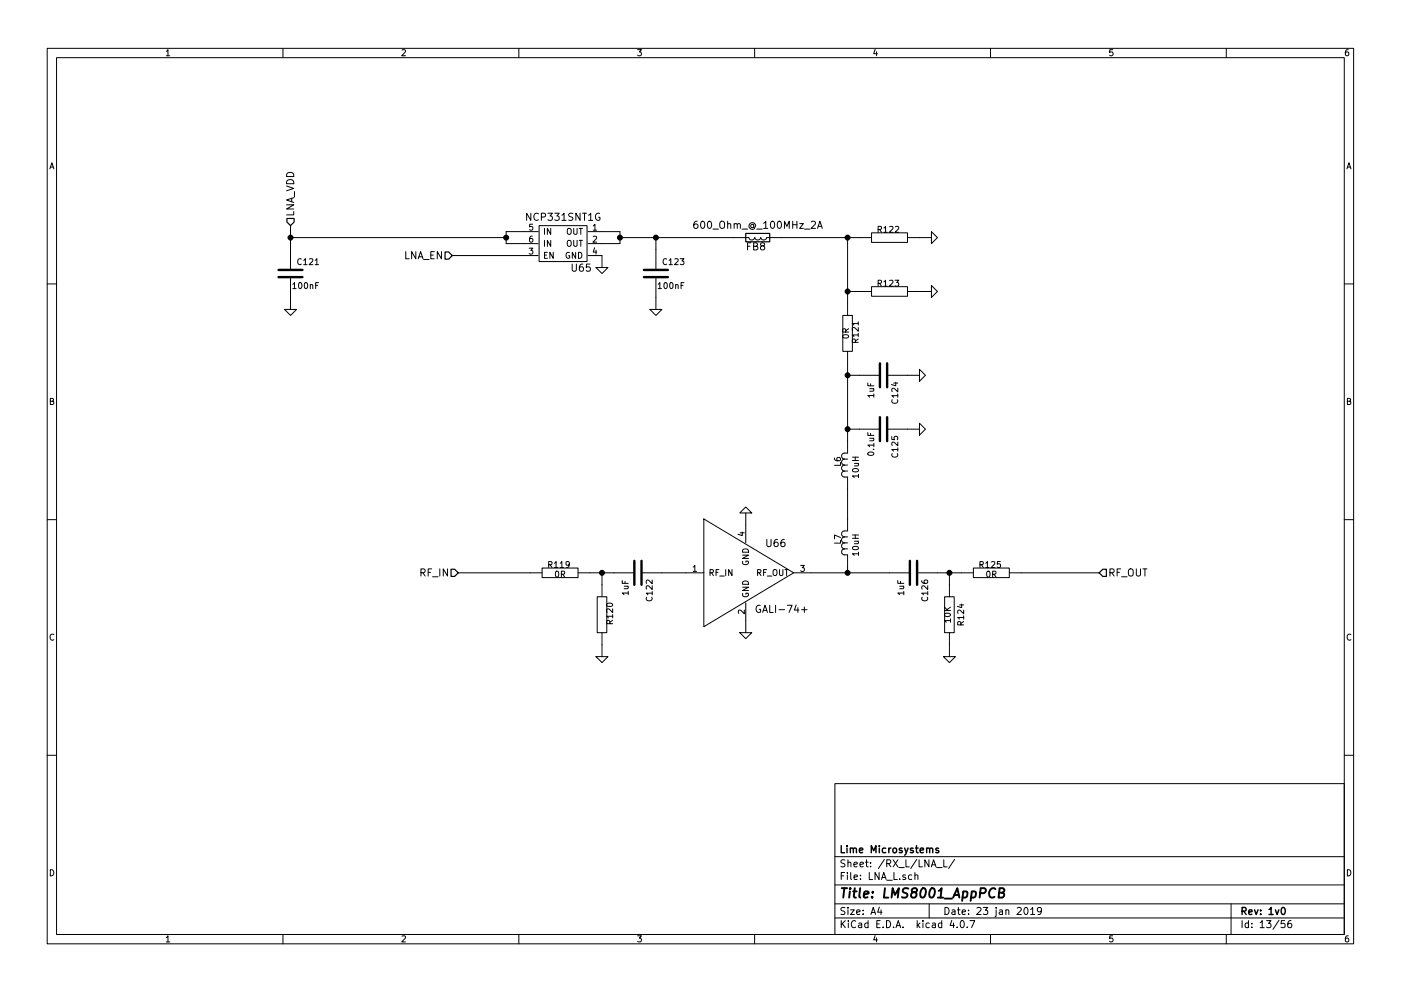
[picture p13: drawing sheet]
<svg xmlns="http://www.w3.org/2000/svg" width="297mm" height="210mm" viewBox="0 0 297 210" stroke-linecap="round" stroke-linejoin="round" font-family="sans-serif">
<g fill="none" stroke="#000" stroke-width=".21">
<path d="M10 10.3h277v189.9h-277zM12 12.2h273v186.1h-273zM35.3 10.9l.3-.4v1.3M35.3 11.8h.7M60 10.3v1.9M85.2 10.6l.5-.1 .3 .4-.8 .9h.8M110 10.3v1.9M135.2 10.5h.8l-.4 .5 .3 .1 .1 .2-.1 .4-.2 .1-.5-.1M160 10.3v1.9M185.5 10.5l-.3 .9h.8M185.9 11v.8M210 10.3v1.9"/>
<path d="M235.9 10.5h-.6v.6h.6l.1 .5-.3 .2-.4-.1M260 10.3v1.9M285.9 10.5l-.4 .1-.2 .2-.1 .8 .3 .2 .4-.1 .1-.4-.1-.2-.4-.1-.3 .3M10.6 35.8l.4-1.3 .4 1.3M10.7 35.5h.6M60.8 39.5l1.5 .5-1.5 .5M60.8 36.9a.81 .81 0 0 1 1-.3 .81 .81 0 0 1 .5 .9h-1.5zM61 38.2a.79 .79 0 0 1 .9 0 .79 .79 0 0 1 .4 .8h-1.5v-.4zM285.6 35.8l.4-1.3 .4 1.3M285.7 35.5h.6M60.8 43.5h1.5l-1.5 .8h1.5M61.6 50.4h45.7"/>
<path d="M61.6 47.9v9.4M61.6 58.8v6.9M61.8 42.1v.7M62.3 44.9v.7h-1.5M62.3 41.9l-1.5 .5 1.5 .5M62.4 40.6v1.2M63.9 55a.56 .56 0 0 0-.8 .5 .56 .56 0 0 0 .8 .5M64.4 55.2l.3-.3v1.3M64.4 56.2h.7M65.6 55l.5-.1 .2 .3-.8 1h.8M66.8 55.2l.4-.3v1.3M66.8 56.2h.7"/>
<path d="M67.5 60h-.6v1.2M86 53.4v1.5h.8M88.2 53.4v1.5l-.9-1.5v1.5M88.7 54.9l.5-1.5 .5 1.5M88.8 54.5h.7M89.8 55.1h1.2M91.3 54.1h.5M92.1 53.4h-.8v1.5h.8M93.6 53.4v1.5l-.9-1.5v1.5M95.9 54.2h18.2M112.2 52.6h.8l-.5 .5 .4 .1v.6l-.1 .1-.6-.1M112.5 45.2v1.6l-.8-1.6v1.6"/>
<path d="M112.9 50.1l-.4 .1-.2 .2v.7l.2 .3 .4-.1v-.7h-.4l-.2 .2M112.9 47.6h-.6v.6h.6v.5l-.1 .1-.5-.1M114.1 49.1h-6.8v2.6h6.8M114.1 45.4a.72 .72 0 0 0-1 .5 .72 .72 0 0 0 .7 .9l.3-.2M114.3 47.9h10.2v7.6h-10.2zM114.8 46h.7l.2-.3-.1-.3-.2-.2h-.6v1.6M115.4 54.1h.5M115.4 48.5v1.2M115.4 51v1.3M116.1 53.5h-.7v1.3h.7M116.2 45.2h.9l-.5 .6 .5 .3-.1 .5-.2 .2-.6-.2M116.8 48.5v1.2l-.7-1.2v1.2"/>
<path d="M116.8 51v1.3l-.7-1.3v1.3M117.3 53.5v1.3l-.7-1.3v1.3M117.6 45.2h1l-.5 .6 .5 .3-.1 .5-.2 .2-.7-.2M119.1 45.7l.5-.5v1.6M119.1 46.8h.9M120.3 51.2l.2-.2h.4l.2 .8a.42 .42 0 0 1-.2 .4 .42 .42 0 0 1-.5 0l-.1-.4zM120.4 48.5h.5l.2 .8a.42 .42 0 0 1-.2 .4 .42 .42 0 0 1-.5 0l-.1-.4zM120.7 53.6a.59 .59 0 0 0-.7 .6 .59 .59 0 0 0 .7 .5l.1-.5h-.3M121.3 56v1.3l.3 .3h.3l.3-.3v-1.3M121.5 45.3l-.6-.1-.3 .3 .1 .4 .7 .3v.4l-.2 .2-.6-.1M121.6 48.5v1l.3 .2h.2l.3-.2v-1M121.6 51v1l.3 .3h.2l.3-.3v-1"/>
<path d="M122 53.5v1.3l-.7-1.3v1.3M122.7 53.5a.64 .64 0 0 1 .7 .7 .64 .64 0 0 1-.7 .6zM122.8 48.5h.7M122.8 51h.7M123 45.2v1.6l-.9-1.6v1.6M123.1 48.5v1.2M123.1 51v1.3M123.5 45.2h.9M123.6 56l-.5 .1a.99 .99 0 0 0 0 1.5l.5-.2 .1-.5-.3-.3h-.3l-.3 .3M123.9 45.2v1.6M124.6 54.2h3v2.6M124.6 49.1h6.8v2.6h-6.8"/>
<path d="M124.8 45.7l.4-.5v1.6M124.8 46.8h.9M125.1 56h-.7l-.1 .8 .2-.2 .5 .1 .2 .6-.3 .3-.6-.2M125.8 47.9l.3-.3v1.2M125.8 50.2l.5-.1 .2 .4-.8 .9h.8M125.8 48.8h.7M126.1 52.6l-.3 .9h.7M126.4 56.8h2.5l-1.3 1.2zM126.4 53.1v.8M127.1 45.3a.71 .71 0 0 0-.9 .7 .71 .71 0 0 0 .9 .7l.1-.6h-.3M131.4 50.4h26.7M139.1 50.4v6.9"/>
<path d="M139.1 58.8v6.9M141.4 55a.56 .56 0 0 0-.8 .5 .56 .56 0 0 0 .8 .5M141.9 55.2l.3-.3v1.3M141.9 56.2h.7M143.1 55l.5-.1 .2 .3-.8 1h.8M144.2 54.9h.8l-.4 .5 .4 .1v.5l-.2 .2-.6-.2M145 60h-.6v1.2M147.8 46.9l-.4 .1a.99 .99 0 0 0 0 1.5l.5-.2 .1-.5-.3-.3h-.3l-.3 .3M148.8 47l.1-.1a.81 .81 0 0 1 .5 .8 .81 .81 0 0 1-.5 .8 .98 .98 0 0 1-.1-1.5zM150.1 47.1l.3-.2a.81 .81 0 0 1 .5 .8 .81 .81 0 0 1-.5 .8l-.3-.2-.1-.4zM151.2 48.6h1.1M152.7 47.2a.5 .5 0 0 1 .6-.3 .5 .5 0 0 1 .3 .5v.9l-.3 .2a.53 .53 0 0 1-.7-.6z"/>
<path d="M154.3 47.6l.1-.1a.36 .36 0 0 1 .5 .2v.8M154.3 46.9v1.6M155.7 47.6v-.1a.36 .36 0 0 1 .6 .2v.8M155.7 47.4v1.1M156.3 47.7a.35 .35 0 0 1 .3-.3 .35 .35 0 0 1 .4 .3v.8M157.3 48.6h1.2M158.2 50.4h.5a.65 .65 0 0 0 .7 .5 .65 .65 0 0 0 .6-.5 .65 .65 0 0 0 .7 .5 .65 .65 0 0 0 .6-.5 .65 .65 0 0 0 .6 .5 .65 .65 0 0 0 .7-.5h.5M158.5 52.2h.5M159.2 51.5h-.7v1.5M159.8 52.2h.7l.1-.3-.1-.2-.7-.2v1.5h.6l.2-.1 .1-.4-.4-.3M159.8 47.7a.36 .36 0 0 0-.5 0 .36 .36 0 0 0 0 .5 .36 .36 0 0 0 .5 0M159.8 47.6l.1 .7a.58 .58 0 0 0 .2-.9 .58 .58 0 0 0-.9-.1 .72 .72 0 0 0-.3 1.1 .72 .72 0 0 0 1.1 .1"/>
<path d="M160.5 48.6h1.1M161.5 52.2l-.3-.3 .1-.2 .2-.2 .5 .1 .1 .2v.2l-.7 .2-.2 .2v.4l.3 .2h.3l.3-.2v-.4l-.3-.2M161.9 47.4l.5-.5v1.6M161.9 48.5h.9M163.2 50.4h21.6M163.5 47.1l.2-.2a.81 .81 0 0 1 .6 .8 .81 .81 0 0 1-.6 .8l-.2-.2-.2-.4zM165 47l.2-.1a.81 .81 0 0 1 .5 .8 .81 .81 0 0 1-.5 .8 .98 .98 0 0 1-.2-1.5zM166.3 48.5v-1.6l.5 1.1 .5-1.1v1.6M168.1 46.9v1.6M168.1 47.7h.9M169 46.9v1.6M169.5 47.4h.8l-.8 1.1h.8"/>
<path d="M170.6 48.6h1.1M172 47.1l.6-.2 .3 .5-.9 1.1h.9M173.3 48.5l.5-1.6 .5 1.6M173.5 48h.7M179.7 50.4v16.5M184.8 49.4h7.6v2h-7.6zM186.2 48.7l.6-.1v-.5l-.6-.1v1.3M186.5 48.7l.4 .6M187.4 59.8l.4-.3v1.2M187.4 48.4l.4-.4v1.3M187.4 49.3h.7M188.6 59.6l.5-.1 .2 .3-.8 .9h.8"/>
<path d="M188.6 48.1l.5-.1 .2 .4-.8 .9h.8M189.8 59.5h.8l-.5 .4 .4 .1v.6l-.2 .1-.5-.1M189.8 48.1l.5-.1 .3 .4-.8 .9h.8M192.4 50.4h5.1M197.5 49.1l1.3 1.3-1.3 1.3zM10 60.2h2M60.3 65.7h2.6l-1.3 1.2zM62.1 60.3l.3-.3v1.2M62.1 61.2h.7M63.4 60.1l.2-.1a.67 .67 0 0 1 .4 .6 .67 .67 0 0 1-.4 .6l-.3-.4zM64.6 60.1l.2-.1a.67 .67 0 0 1 .4 .6 .67 .67 0 0 1-.4 .6l-.3-.4zM65.8 60.5l.2-.1h.3v.8"/>
<path d="M65.8 60.4v.8M66.9 60.5h.5M137.8 65.7h2.5l-1.2 1.2zM139.5 60.3l.4-.3v1.2M139.5 61.2h.8M140.9 60.1l.1-.1a.67 .67 0 0 1 .5 .6 .67 .67 0 0 1-.5 .6l-.2-.4zM142.1 60.1l.2-.1a.67 .67 0 0 1 .4 .6 .67 .67 0 0 1-.4 .6l-.3-.4zM143.3 60.5l.1-.1h.3l.1 .8M143.3 60.4v.8M144.4 60.5h.4M178.7 66.9h2v7.6h-2zM178.7 71.2a.76 .76 0 0 1 1.2 .2 .74 .74 0 0 1-1.2-.1z"/>
<path d="M179.3 70.5l-.1-.7h-.4l-.1 .7h1.2M179.7 74.5v21.6h-.7a.64 .64 0 0 0-.6 .7 .64 .64 0 0 0 .7 .6M179.7 61.8h5.1M179.7 79.6h6.9M179.9 69.7l-.6 .4M181.4 72.6l-.1-.6h-.5l-.1 .6h1.3M182 71.1h-1.3l.4 .3M182 69.5v.8l-.9-.8-.4 .2 .1 .5M182 68.6h-1.3l.4 .4M182 71.9l-.6 .4M182 68.3v.7M182 70.7v.7"/>
<path d="M184.8 60.8h7.6v2.1h-7.6zM186.2 60.1l.6-.1v-.4l-.6-.1v1.2M186.5 60.1l.4 .6M187.4 60.7h.7M188.1 79.6h6.8M192.4 61.8h5.1M194.9 78.4l1.3 1.2-1.3 1.3zM197.5 60.6l1.3 1.2-1.3 1.3zM285 60.2h2M10.7 85.1h.5l.1-.5-.6-.1v1.3h.5l.2-.4-.3-.3M176.9 97.2l.1 .3 .2 .2 .8 .1 .2-.3-.1-.4-.6 .1-.1 .3 .2 .3M178.2 98.1v.6h-1.3"/>
<path d="M179.1 99.9h-.1a.64 .64 0 0 0-.6 .7 .64 .64 0 0 0 .7 .6h.6v11.4h-.7a.64 .64 0 0 0-.6 .7 .64 .64 0 0 0 .7 .6M179.1 98.7h-.1a.64 .64 0 0 0-.6 .6 .64 .64 0 0 0 .7 .6M179.1 97.4h-.1a.64 .64 0 0 0-.6 .7 .64 .64 0 0 0 .7 .6M179.1 99.9h.6M179.1 98.7h.6M179.1 97.4h.6M179.7 91.1h6.9M180.7 97.7h1.3M180.7 97h1.3M180.8 99.6a.76 .76 0 0 1 1.2 .2 .74 .74 0 0 1-1.3-.1zM181.2 98.3h.8M181.3 97v.7"/>
<path d="M181.9 98.3l.1 .2-.1 .3-.7 .1M184 91.8v.6h1.3M184 81.2v.7h1.3M184 96.1a.76 .76 0 0 1 1.3 .2 .74 .74 0 0 1-1.3-.1zM184.4 93h.9M184.4 82.5h.9M184.6 81.4v.5M184.6 91.9v.5M185.1 95.3h.2M185.1 93l.2 .2-.1 .3h-.8M185.1 82.5l.2 .1-.1 .4h-.8M185.3 94.4h-1.3l.4 .4"/>
<path d="M185.3 83.9h-1.3l.4 .4M185.3 83.6v.7M185.3 94.1v.7M188.1 91.1h6.8M189.1 92.6v.6l.6 .1v-.7h.5l.1 .2-.1 .5M189.2 96.2a.56 .56 0 0 0 .5 .8 .56 .56 0 0 0 .5-.8M189.2 84.8a.56 .56 0 0 0 .5 .8 .56 .56 0 0 0 .5-.8M189.5 81.3h.8M189.9 81.1v.8l-.9-.3M190.3 95.4h-1.2l.3 .3M190.3 93.8v.8l-.9-.8-.3 .2 .1 .5M190.3 83.9h-1.2l.3 .4"/>
<path d="M190.3 82.4v.8l-.9-.8-.3 .2 .1 .5M190.3 83.6v.7M190.3 95v.7M194.9 89.8l1.3 1.3-1.3 1.2zM285.7 85.1h.5l.1-.5-.6-.1v1.3h.5l.2-.4-.3-.3M10 110.3h2M116.3 119.8l.6-.1 .1-.5-.7-.1v1.3M116.6 119.8l.4 .6M117.6 119.5l.3-.4v1.3M118.8 119.5l.3-.4v1.3M120.7 119.7l-.2 .2h-.4l-.1-.7 .5-.1 .2 .3-.1 .7-.3 .3h-.2M149.2 110.1l19.1 11.4-19.1 11.5z"/>
<path d="M156.8 108.8l1.3-1.2 1.3 1.2zM156.9 113h.9M157.4 112.9v.7l-.9-.2M157.4 117.8h1.3l-1.3 .7h1.3M157.5 119.1a.59 .59 0 0 0 .6 .7 .59 .59 0 0 0 .5-.7l-.5-.1v.3M157.5 116.7a.69 .69 0 0 1 .8-.2 .69 .69 0 0 1 .4 .7h-1.3zM158.1 108.8v6.4M162.6 114.4v1.3l.3 .3h.3l.3-.3v-1.3M164.8 114.4l-.4 .1a.99 .99 0 0 0 0 1.5l.5-.2 .1-.5-.3-.3h-.3l-.3 .3M166.3 114.4l-.4 .1a.99 .99 0 0 0 0 1.5l.5-.2v-.5l-.3-.3h-.2l-.3 .3M169.7 120h.8l-.4 .4 .4 .1v.6l-.2 .1-.6-.1M178.2 114.6v.6h-1.3"/>
<path d="M178.2 114l-1.3-.5v.8M179.1 116.5h-.1a.64 .64 0 0 0-.6 .6 .64 .64 0 0 0 .7 .6h.6v3.8M179.1 115.2h-.1a.64 .64 0 0 0-.6 .6 .64 .64 0 0 0 .7 .7M179.1 113.9h-.1a.64 .64 0 0 0-.6 .7 .64 .64 0 0 0 .7 .6M179.1 116.5h.6M179.1 115.2h.6M179.1 113.9h.6M180.7 114.2h1.3M180.7 113.5h1.3M180.8 116.1a.76 .76 0 0 1 1.2 .3 .74 .74 0 0 1-1.3-.2zM181.2 114.8h.8M181.3 113.5v.7"/>
<path d="M181.9 114.8l.1 .2-.1 .3-.7 .1M182 117.5h-1.3l.4 .4M182 101h-1.3l.4 .3M182 100.6v.7M182 117.1v.8M207.8 119.8l.6-.1v-.5l-.6-.1v1.3M208.1 119.8l.4 .6M209 119.5l.3-.4v1.3M210.2 119.2l.5-.1 .2 .4-.8 .9h.8M212.1 119.1h-.6l-.1 .6h.7v.6l-.2 .1-.5-.1M285 110.3h2M11.4 134.6a.58 .58 0 0 0-.8 .6 .58 .58 0 0 0 .8 .5"/>
<path d="M89.3 121.5l.7-.1 .1-.2v-.4l-.3-.1h-.5v1.5M89.6 121.5l.5 .7M90.8 121.4h.5M91.5 120.7h-.7v1.5M91.7 122.4h1.2M93.2 120.7v1.5M94.9 120.7v1.5l-.9-1.5v1.5M97.2 121.5h17.7M114.9 120.5h7.7v2h-7.7zM117.6 120.4h.7M117.9 121.3l.1-.1a.67 .67 0 0 1 .5 .6 .67 .67 0 0 1-.5 .6l-.2-.4zM118.8 120.4h.7"/>
<path d="M119 121.8h.6l.1-.5-.7-.1v1.2M119.3 121.8l.4 .6M122.6 121.5h11.9M126.4 139.3h2.5l-1.3 1.3zM126.6 126.6h2.1v7.6h-2.1zM127.6 121.5v5.1M127.6 134.2v5.1M128.7 128.1a.76 .76 0 0 1 1.2 .3 .74 .74 0 0 1-1.3-.1zM129.3 132.3l-.1-.6h-.5l-.1 .6h1.3M129.9 130.8h-1.3l.4 .3M129.9 129.2v.8l-.9-.8-.4 .2 .1 .5M129.9 131.6l-.6 .4"/>
<path d="M129.9 130.4v.7M131.9 123.2v.6h1.3M132.3 124.4h.9M132.5 123.3v.5M133.1 124.4l.1 .2-.1 .3h-.8M133.2 125.8h-1.3l.4 .4M133.2 125.5v.7M136 121.5h13.2M137.1 126.7a.56 .56 0 0 0 .5 .8 .56 .56 0 0 0 .6-.8M138.3 125.9h-1.3l.4 .3M138.3 124.3v.8l-.9-.8-.4 .2 .1 .5M138.3 123.1v.7l-.9-.7-.4 .2 .1 .5"/>
<path d="M138.3 125.5v.7M147 120.3l.3-.3v1.2M147 121.2h.7M150.5 121.5l.7-.1v-.5l-.7-.1v1.3M150.9 121.5l.4 .6M151.8 121.4h.4M152.4 120.8h-.6v1.3M152.6 122.2h1M153.9 120.8v1.3M155.2 120.8v1.3l-.7-1.3v1.3M156.8 134.2h2.6l-1.3 1.3zM157.4 124.6h1.3l-1.3 .7h1.3"/>
<path d="M157.5 125.9a.59 .59 0 0 0 .6 .7 .59 .59 0 0 0 .5-.7h-.5v.2M157.5 123.5a.69 .69 0 0 1 .8-.2 .69 .69 0 0 1 .4 .7h-1.3zM157.8 129.4v.8l-.9-.8-.4 .3 .1 .4M158.1 127.9v6.3M160.6 121.5l.6-.1 .1-.5-.7-.1v1.3M160.9 121.5l.4 .6M161.2 128.5a.71 .71 0 0 0-.9 .7 .71 .71 0 0 0 .9 .7l.1-.6h-.3M161.7 129.9l.5-1.5 .5 1.5M161.8 129.5h.8M161.9 121.4h.4M162.5 120.8h-.6v1.3M162.7 122.2h1"/>
<path d="M163.2 128.4v1.5h.7M164 121l.2-.2 .4 .1 .1 .8a.42 .42 0 0 1-.2 .4 .42 .42 0 0 1-.4-.1l-.2-.3zM164.4 128.4v1.5M165.2 129.4h1.1M165.3 120.8v1.1l.2 .2h.3l.2-.2v-1.1M166.4 120.8h.7M166.8 120.8v1.3M166.9 128.4h1l-.6 1.5M168.3 121.5h24.6M168.8 128.3l-.4 1.1h1M169.2 128.9v1M170 129.4h1.1"/>
<path d="M170.5 128.8v1.1M190.3 123.2v.6h1.3M190.8 124.4h.8M190.9 123.3v.5M191.5 124.4l.1 .2-.1 .3h-.7M191.6 125.8h-1.3l.4 .4M191.6 125.5v.7M194.4 121.5h12M195.4 123.2l.1 .3 .2 .2 .7 .1 .3-.3-.1-.4-.6 .1-.1 .3 .2 .3M195.5 126.7a.56 .56 0 0 0 .5 .8 .56 .56 0 0 0 .6-.8M196.7 125.9h-1.3l.4 .3M196.7 124.3v.8l-.9-.8-.4 .2 .1 .5"/>
<path d="M196.7 125.5v.7M200 139.3h2.6l-1.3 1.3zM200.3 129.5h1.2M200.3 128.8l.7 .7M200.3 126.6h2v7.6h-2zM200.3 130.3a.76 .76 0 0 1 1.2 .2 .74 .74 0 0 1-1.2-.1zM201.3 121.5v5.1M201.3 134.2v5.1M201.5 131.7h-1.2l.3 .3M201.5 131.3v.7M201.5 128.8l-.7 .6M203.5 128.3h.8"/>
<path d="M203.7 132.6l-.1-.6-.5-.1-.1 .7h1.3M203.9 128.2v.7l-.9-.3M204.3 131h-1.3l.4 .4M204.3 129.4v.8l-.9-.8-.4 .3 .1 .4M204.3 131.9l-.6 .4M204.3 130.7v.7M206.4 120.5h7.6v2h-7.6zM209 120.4h.7M209.3 121.3l.2-.1a.67 .67 0 0 1 .4 .6 .67 .67 0 0 1-.4 .6l-.3-.4zM210.5 121.8h.6v-.5l-.6-.1v1.2M210.8 121.8l.4 .6M214 121.5h19"/>
<path d="M235.3 121.5l.8-.1 .1-.2-.1-.4-.2-.1h-.6v1.5M235.7 121.5l.5 .7M236.9 121.4h.5M237.6 120.7h-.7v1.5M237.8 122.4h1.2M239.3 120.9a.5 .5 0 0 1 .6-.2 .5 .5 0 0 1 .4 .5l-.1 .8-.3 .2a.53 .53 0 0 1-.7-.5zM240.9 120.7v1.2l.3 .3h.3l.3-.3v-1.2M242.3 120.7h.9M242.7 120.7v1.5M286.4 134.6a.58 .58 0 0 0-.8 .6 .58 .58 0 0 0 .8 .5M10 160.2h2M177 166.3h108v32h-108z"/>
<path d="M285 160.2h2M10.7 184.5a.65 .65 0 0 1 .7 .7 .65 .65 0 0 1-.7 .6zM35.3 198.9l.3-.4v1.3M35.3 199.8h.7M60 198.3v1.9M85.2 198.6l.5-.1 .3 .4-.8 .9h.8M110 198.3v1.9M135.2 198.5h.8l-.4 .5 .3 .1 .1 .2-.1 .4-.2 .1-.5-.1M160 198.3v1.9M177 194.8h108M177 191.8h108M177 187.8h108"/>
<path d="M177 181.8h108M178.4 195.3v1.5M178.4 185.8h.5M178.6 196l.6 .8M179.1 185.1h-.7v1.5M179.1 192.6l-.5-.1-.3 .3 .1 .3 .7 .4v.4l-.2 .1-.6-.1M179.1 182.5l-.5-.1-.3 .3 .1 .3 .7 .4v.4l-.2 .1-.6-.1M179.2 195.3l-.8 .9M179.7 185.1v.2M179.7 185.6v1M179.8 192.5v.2M179.8 183.1l.2-.2 .4 .1v.9"/>
<path d="M179.8 182.4v1.5M179.8 193v1M179.9 195.3v.2M179.9 195.8v1M180.3 193h.8l-.8 1h.8M180.4 185.1v1.3l.2 .2M181.1 183.4l.7-.1-.1-.3-.4-.1-.2 .2v.7h.6M181.1 186.1l.7-.1-.1-.3-.4-.1-.2 .2 .1 .7h.5M181.4 195.5a.71 .71 0 0 0-1 .5 .71 .71 0 0 0 .8 .8l.2-.1M181.6 193.5l.7-.1v-.3l-.4-.1-.3 .2 .1 .7h.6M182.1 195.9h.6v.9M182.3 183.4l.8-.1-.1-.3-.4-.1-.3 .2 .1 .7h.6"/>
<path d="M182.4 186.5v.1M182.4 185.7v.1M182.7 196.2l-.7 .3 .2 .3 .5-.1M183 193.9v.1M183 193.1v.1M183.5 182.9h.6M183.7 182.4v1.3l.4 .2M184 195.9l-.4-.1-.3 .3 .1 .6 .2 .1 .4-.1M184 195.3v1.5M184.3 185.1v1.5h.7M184.6 183.8v.1M184.6 183v.1"/>
<path d="M184.7 194l.4-1.5 .5 1.5M184.8 193.6h.7M185.5 198.5l-.3 .9h.8M185.9 199v.8M185.9 196h.5M186.4 185.1v1.5l-.9-1.5v1.5M186.4 192.5l-.3 1h.9M186.6 195.3h-.7v1.5h.7M186.8 193v1M186.9 186.6l.5-1.5 .5 1.5M187 186.2h.7M187.2 196.7v.1"/>
<path d="M187.5 182.3l-1.3 2M188 195.3a.76 .76 0 0 1 .8 .8 .76 .76 0 0 1-.8 .7zM188 183.2l.7-.1 .2-.2-.1-.3-.2-.2h-.6v1.5M188 186.8h1.2M188.4 183.2l.5 .7M189.4 182.4l1 1.5M189.5 196.7v.1M189.5 185.1v1.5h.7M190 196.8l.4-1.5 .6 1.5M190.1 196.4h.7M190.4 182.4l-1 1.5M190.6 184.1h1.1"/>
<path d="M190.8 186.5v.1M191.5 196.7v.1M192 185.7l-.4-.1-.2 .2 .1 .2 .5 .2v.3h-.6M192.1 182.4v1.5h.7M193.3 185.7l-.4-.1-.3 .3 .1 .6 .2 .1 .4-.1M194 185.7l.2-.1 .4 .1v.9M194 185.1v1.5M194.4 182.3l-1.3 2M194.5 195.3v1.5M194.6 196.3l.4 .5M194.9 182.4v1.5h.7M195 195.8l-.5 .6"/>
<path d="M195.7 195.3v.2M195.7 195.8v1M197 182.4v1.5l-.9-1.5v1.5M197 191.8v3M197 195.9l-.4-.1-.3 .3 .1 .6 .2 .1 .4-.1M197.5 183.9l.4-1.5 .6 1.5M197.6 183.5h.7M197.7 195.9h.6v.9M198.3 196.2l-.7 .3 .2 .3 .5-.1M198.6 184.1h1.1M199.7 195.9l-.5-.1-.2 .3v.6l.2 .1 .5-.1M199.7 195.3v1.5"/>
<path d="M200.1 182.4v1.5h.7M200.4 192.5a.76 .76 0 0 1 .8 .8 .76 .76 0 0 1-.8 .7zM201.8 195.2l-.4 1.1h1M201.9 193.1h.5l.1 .9M202.2 195.8v1M202.4 182.3l-1.3 2M202.5 193.4l-.7 .3 .2 .3 .5-.1M202.9 196.7v.1M203 193h.6M203.2 192.5v1.3l.4 .2M203.8 195.4l.1-.1a.8 .8 0 0 1 .6 .8 .8 .8 0 0 1-.6 .7 .97 .97 0 0 1-.1-1.4zM204 193.5l.7-.1-.1-.3-.4-.1-.2 .2 .1 .7h.5"/>
<path d="M205.1 196.7v.1M205.4 193.9v.1M205.4 193.1v.1M205.6 195.3h1.1l-.7 1.5M207.1 192.7l.6-.2 .3 .5-.9 1h.9M208.5 192.5h.9l-.5 .6 .4 .1v.7l-.2 .1-.6-.1M210 198.3v1.9M211.2 193v1.3l-.3 .2M211.2 192.5v.2M211.9 193.1h.6v.9M212.5 193.4l-.7 .3 .3 .3 .4-.1M213.3 193.2l.2-.2 .3 .1 .1 .9"/>
<path d="M213.3 193v1M215.7 192.7l.6-.2 .2 .5-.9 1h.9M217.2 192.7l.2-.2a.8 .8 0 0 1 .6 .8 .8 .8 0 0 1-.6 .7l-.3-.5zM218.5 193l.4-.5v1.5M218.5 194h.9M220.8 193.2l-.3 .3h-.3l-.3-.3v-.4l.3-.3h.3l.3 .3a1.01 1.01 0 0 1-.4 1.2h-.3M235.9 198.5h-.6v.7l.6-.1 .1 .5-.3 .2-.4-.1M260 198.3v1.9M261 191.8v6.5M263.3 195.3v1.5M264.7 195.9l-.4-.1-.3 .3 .1 .6 .2 .1 .4-.1M264.7 195.3v1.5"/>
<path d="M265.4 196.7v.1M265.4 195.9v.1M267.2 195.8l.4-.5v1.5M267.2 196.8h.8M268.5 195.3h1l-.5 .6 .4 .1v.7l-.2 .1-.7-.1M271.2 195.2l-1.3 2M272.4 195.3h-.7l-.1 .7h.7l.2 .2-.1 .5-.2 .1-.6-.1M273.7 195.3l-.4 .1a1.11 1.11 0 0 0-.1 1.3l.4 .1 .2-.1 .1-.5-.3-.3-.4 .1-.2 .2M285.7 184.5a.65 .65 0 0 1 .7 .7 .65 .65 0 0 1-.7 .6zM285.9 198.5l-.4 .1-.2 .3-.1 .7 .3 .2 .4-.1 .1-.4-.1-.2-.4-.1-.3 .3"/>
</g>
<g fill="none" stroke="#000" stroke-width=".3">
<path d="M178.4 179.4v1.5h.7M179.6 179.4v.2M179.6 179.9v1M180.3 179.9v1M186.4 179.4v.2M186.4 179.9v1M188.4 179.9v1M188.9 179.9l-.5 .3M191.8 179.9l.4 1M192.5 179.9l-.5 1.4-.2 .1M194.1 179.9h.6M194.3 179.4v1.3l.4 .2"/>
<path d="M196.5 179.9v1M180.3 180.1l.2-.2 .4 .1v.9M180.9 180.1l.3-.2 .3 .1 .1 .9M182.2 180.4l.7-.1v-.3l-.5-.1-.2 .2 .1 .7h.6M184.7 180.9v-1.5l.5 1.1 .5-1.1v1.5M187.8 180l-.4-.1-.3 .3v.6l.3 .1 .4-.1M189.4 180.1l.2-.2 .4 .2 .1 .5-.1 .2-.4 .1-.2-.1zM191.2 180l-.3-.1-.2 .2v.3l.5 .1v.3h-.5M193.6 180l-.4-.1-.2 .2 .1 .3 .5 .1v.3h-.6M195.1 180.4l.7-.1v-.3l-.5-.1-.2 .2 .1 .7h.6M196.5 180.1l.2-.2 .4 .1v.9M197.1 180.1l.2-.2 .4 .1 .1 .9"/>
<path d="M199 180l-.4-.1-.2 .2 .1 .3 .5 .1v.3h-.6M263.3 193.3l.8-.1 .1-.2-.1-.3-.2-.2h-.6v1.5M263.7 193.3l.5 .7M264.8 193.5l.7-.1-.1-.3-.4-.1-.2 .2v.7h.6M266 193l.3 1 .4-1M267.3 193.9v.1M267.3 193.1v.1M269.1 193l.4-.5v1.5M269.1 194h.8M270.4 193l.4 1 .3-1M271.8 192.7l.2-.2a.8 .8 0 0 1 .5 .8 .8 .8 0 0 1-.5 .7l-.4-.5z"/>
</g>
<g fill="none" stroke="#000" stroke-width=".41">
<path d="M178.5 188.4h1.1M179 188.4l-.2 2M180.2 189.1l-.2 1.3M180.3 188.4l-.1 .2 .2-.1-.1-.1-.1 .2M180.9 189.1h.7M181.2 188.4l-.2 1.8 .1 .1 .4 .1M182.4 188.4l-.2 1.8 .2 .2M183.2 189.8l.9-.2v-.4l-.6-.1-.3 .3v.9h.7M184.9 190.3v.1M185.1 189.2l-.1 .2-.1-.1 .2-.1-.1 .2M187.6 188.4l-.2 2h.9M189 190.4l.3-2 .4 1.5 .9-1.5-.3 2"/>
<path d="M192.6 188.5l-.8-.1-.3 .2v.6l.8 .4 .1 .5-.4 .3-.8-.1M193.6 189.3l-.2-.2-.1-.3a.66 .66 0 0 1 1-.3l.2 .3-.2 .3-.7 .2-.4 .4v.6l.7 .1a.68 .68 0 0 0 .3-1l-.2-.1M195.4 188.6l.1-.1a.45 .45 0 0 1 .8 .3l-.1 .9-.2 .6-.3 .1-.5-.1a1.65 1.65 0 0 1 .2-1.7zM197.4 188.5a.45 .45 0 0 1 .8 .3l-.2 1.3-.2 .2-.4 .1a1.27 1.27 0 0 1 0-1.9zM198.8 190.4h1.2M199 189l.6-.6-.2 2M200.3 190.6h1.5M202.1 190.4l.9-2 .4 2M202.3 189.9h1M204.2 189.2l.6-.1 .3 .2-.1 1a.67 .67 0 0 1-.9 0M204.2 189.1l-.2 2M206 189.2l.6-.1 .3 .2-.1 1a.67 .67 0 0 1-.9 0"/>
<path d="M206 189.1l-.2 2M207.8 189.5l1-.1a.56 .56 0 0 0 .1-.9l-1-.1-.2 2M211 188.6a.87 .87 0 0 0-1 0 .87 .87 0 0 0-.3 1 .69 .69 0 0 0 .3 .8 .69 .69 0 0 0 .8-.1M211.8 189.4l.9-.1a.46 .46 0 0 0 .3-.5 .46 .46 0 0 0-.4-.4h-.7l-.2 2h.8l.3-.1 .1-.5-.4-.4"/>
</g>
<g fill="#000" stroke="#000" stroke-width=".25">
<circle cx="61.6" cy="50.4" r=".51"/>
<circle cx="107.3" cy="50.4" r=".51"/>
<circle cx="131.4" cy="50.4" r=".51"/>
<circle cx="139.1" cy="50.4" r=".51"/>
<circle cx="179.7" cy="50.4" r=".51"/>
<circle cx="179.7" cy="79.6" r=".51"/>
<circle cx="179.7" cy="61.8" r=".51"/>
<circle cx="179.7" cy="91.1" r=".51"/>
<circle cx="127.6" cy="121.5" r=".51"/>
<circle cx="179.7" cy="121.5" r=".51"/>
<circle cx="201.3" cy="121.5" r=".51"/>
</g>
<path d="M59.1 58.8h5M59.1 57.3h5M136.5 58.8h5.1M136.5 57.3h5.1M186.6 77.1v5.1M188.1 77.1v5.1M186.6 88.5v5.1M188.1 88.5v5.1M134.5 119v5.1M136 119v5.1M192.9 119v5.1M194.4 119v5.1" fill="none" stroke="#000" stroke-width=".51"/>
<path d="M60.8 46.3h1.6v.8l-.8 .8-.8-.8zM94.4 53.5h.7l.8 .7-.8 .8h-.7zM158.1 49.5h5.1v1.8h-5.1zM95.6 120.8h.8l.8 .7-.8 .8h-.8zM233.8 120.8h.8v1.5h-.8l-.8-.8z" fill="none" stroke="#000" stroke-width=".25"/>
</svg>
